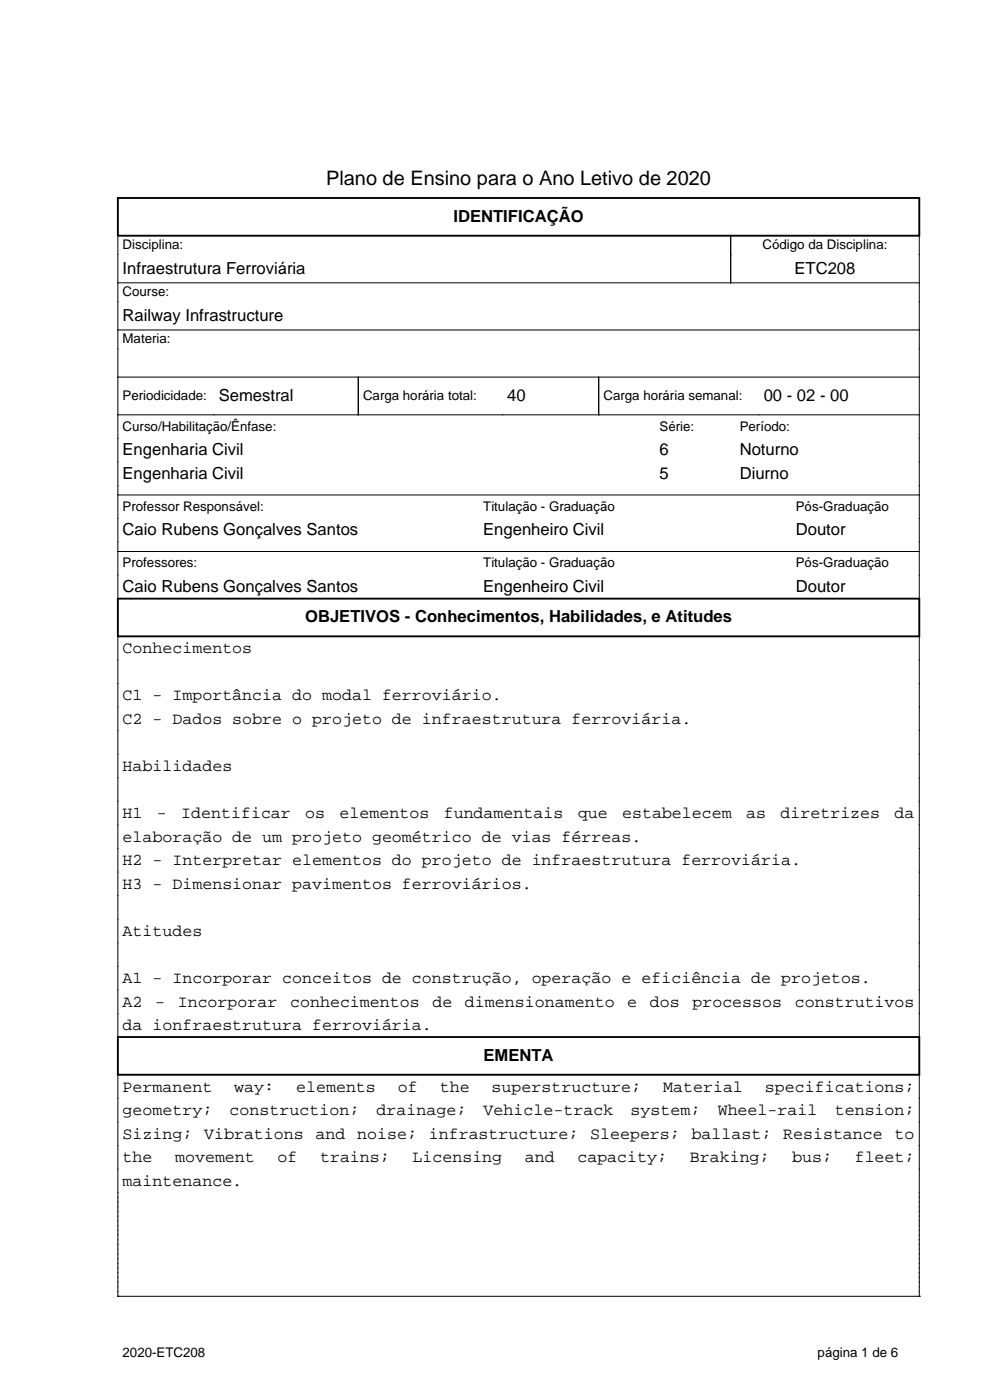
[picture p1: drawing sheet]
<svg xmlns="http://www.w3.org/2000/svg" width="210mm" height="297mm" viewBox="0 0 210 297" stroke-linecap="round" stroke-linejoin="round" font-family="sans-serif">
<defs><g id="words">
<text font-size="4.2" x="69.2" y="39.3">Plano de Ensino para o Ano Letivo de 2020</text>
<g font-size="3.5">
<text x="96.2" y="47.1">IDENTIFICAÇÃO</text>
<text x="26" y="58.1">Infraestrutura Ferroviária</text>
<text x="168.5" y="58.1">ETC208</text>
<text x="26" y="68.1">Railway Infrastructure</text>
<text x="46.4" y="85.1">Semestral</text>
<text x="107.6" y="85.1">40</text>
<text x="162" y="85.1">00 - 02 - 00</text>
<text x="26" y="96.6">Engenharia Civil</text>
<text x="26" y="101.6">Engenharia Civil</text>
<text x="139.9" y="96.6">6</text>
<text x="139.9" y="101.6">5</text>
<text x="156.9" y="96.6">Noturno</text>
<text x="156.9" y="101.6">Diurno</text>
<text x="26" y="113.6">Caio Rubens Gonçalves Santos</text>
<text x="102.5" y="113.6">Engenheiro Civil</text>
<text x="168.8" y="113.6">Doutor</text>
<text x="26" y="125.6">Caio Rubens Gonçalves Santos</text>
<text x="102.5" y="125.6">Engenheiro Civil</text>
<text x="168.8" y="125.6">Doutor</text>
<text x="64.7" y="132.1">OBJETIVOS - Conhecimentos, Habilidades, e Atitudes</text>
<text x="26" y="138.6">Conhecimentos</text>
<text x="26" y="148.6">C1 - Importância do modal ferroviário.</text>
<text x="26" y="153.6">C2 - Dados sobre o projeto de infraestrutura ferroviária.</text>
<text x="26" y="163.6">Habilidades</text>
<text x="26" y="173.6">H1</text>
<text x="33.3" y="173.6">-</text>
<text x="38.4" y="173.6">Identificar</text>
<text x="64.8" y="173.6">os</text>
<text x="72" y="173.6">elementos</text>
<text x="94.1" y="173.6">fundamentais</text>
<text x="122.6" y="173.6">que</text>
<text x="132" y="173.6">estabelecem</text>
<text x="158.3" y="173.6">as</text>
<text x="165.6" y="173.6">diretrizes</text>
<text x="189.8" y="173.6">da</text>
<text x="26" y="178.6">elaboração de um projeto geométrico de vias férreas.</text>
<text x="26" y="183.6">H2 - Interpretar elementos do projeto de infraestrutura ferroviária.</text>
<text x="26" y="188.6">H3 - Dimensionar pavimentos ferroviários.</text>
<text x="26" y="198.6">Atitudes</text>
<text x="26" y="208.6">A1 - Incorporar conceitos de construção, operação e eficiência de projetos.</text>
<text x="26" y="213.6">A2</text>
<text x="32.9" y="213.6">-</text>
<text x="37.7" y="213.6">Incorporar</text>
<text x="61.5" y="213.6">conhecimentos</text>
<text x="91.7" y="213.6">de</text>
<text x="98.6" y="213.6">dimensionamento</text>
<text x="133.1" y="213.6">e</text>
<text x="137.9" y="213.6">dos</text>
<text x="146.9" y="213.6">processos</text>
<text x="168.6" y="213.6">construtivos</text>
<text x="26" y="218.6">da ionfraestrutura ferroviária.</text>
<text x="102.6" y="225.1">EMENTA</text>
<text x="26" y="231.6">Permanent</text>
<text x="49.7" y="231.6">way:</text>
<text x="62.8" y="231.6">elements</text>
<text x="84.4" y="231.6">of</text>
<text x="93.3" y="231.6">the</text>
<text x="104.3" y="231.6">superstructure;</text>
<text x="140.7" y="231.6">Material</text>
<text x="162.2" y="231.6">specifications;</text>
<text x="26" y="236.6">geometry;</text>
<text x="48.7" y="236.6">construction;</text>
<text x="79.9" y="236.6">drainage;</text>
<text x="102.6" y="236.6">Vehicle-track</text>
<text x="133.8" y="236.6">system;</text>
<text x="152.2" y="236.6">Wheel-rail</text>
<text x="177.1" y="236.6">tension;</text>
<text x="26" y="241.6">Sizing;</text>
<text x="43.3" y="241.6">Vibrations</text>
<text x="66.9" y="241.6">and</text>
<text x="75.8" y="241.6">noise;</text>
<text x="90.9" y="241.6">infrastructure;</text>
<text x="125.2" y="241.6">Sleepers;</text>
<text x="146.7" y="241.6">ballast;</text>
<text x="166.1" y="241.6">Resistance</text>
<text x="189.8" y="241.6">to</text>
<text x="26" y="246.6">the</text>
<text x="26" y="251.6">maintenance.</text>
<text x="37.1" y="246.6">movement</text>
<text x="58.9" y="246.6">of</text>
<text x="67.9" y="246.6">trains;</text>
<text x="87.5" y="246.6">Licensing</text>
<text x="111.3" y="246.6">and</text>
<text x="122.5" y="246.6">capacity;</text>
<text x="146.3" y="246.6">Braking;</text>
<text x="168" y="246.6">bus;</text>
<text x="181.3" y="246.6">fleet;</text>
</g>
<g font-size="2.8">
<text x="26" y="52.8">Disciplina:</text>
<text x="161.7" y="52.8">Código da Disciplina:</text>
<text x="26" y="62.8">Course:</text>
<text x="26" y="72.8">Materia:</text>
<text x="26" y="84.8">Periodicidade:</text>
<text x="77" y="84.8">Carga horária total:</text>
<text x="128" y="84.8">Carga horária semanal:</text>
<text x="26" y="91.3">Curso/Habilitação/Ênfase:</text>
<text x="139.9" y="91.3">Série:</text>
<text x="156.9" y="91.3">Período:</text>
<text x="26" y="108.3">Professor Responsável:</text>
<text x="102.5" y="108.3">Titulação - Graduação</text>
<text x="168.8" y="108.3">Pós-Graduação</text>
<text x="26" y="120.3">Professores:</text>
<text x="102.5" y="120.3">Titulação - Graduação</text>
<text x="168.8" y="120.3">Pós-Graduação</text>
<text x="26" y="287.8">2020-ETC208</text>
<text x="173.4" y="287.8">página 1 de 6</text>
</g>
</g></defs>
<path d="M25 42h170v8h-170zM25 127h170v8h-170zM25 220h170v8h-170z" fill="none" stroke="#000" stroke-width=".4"/>
<g fill="none" stroke="#000" stroke-width=".21">
<path d="M25 50v77M155 50v10M195 50v77M25 60h170M25 70h170M25 80h170M76 80v8M127 80v8M25 88h170M25 105h170M25 117h170M25 135v85"/>
<path d="M195 135v85M25 228v47M195 228v47M25 275h.1M25 275h170M195 275h.1"/>
</g>
<use href="#words"/>
</svg>
